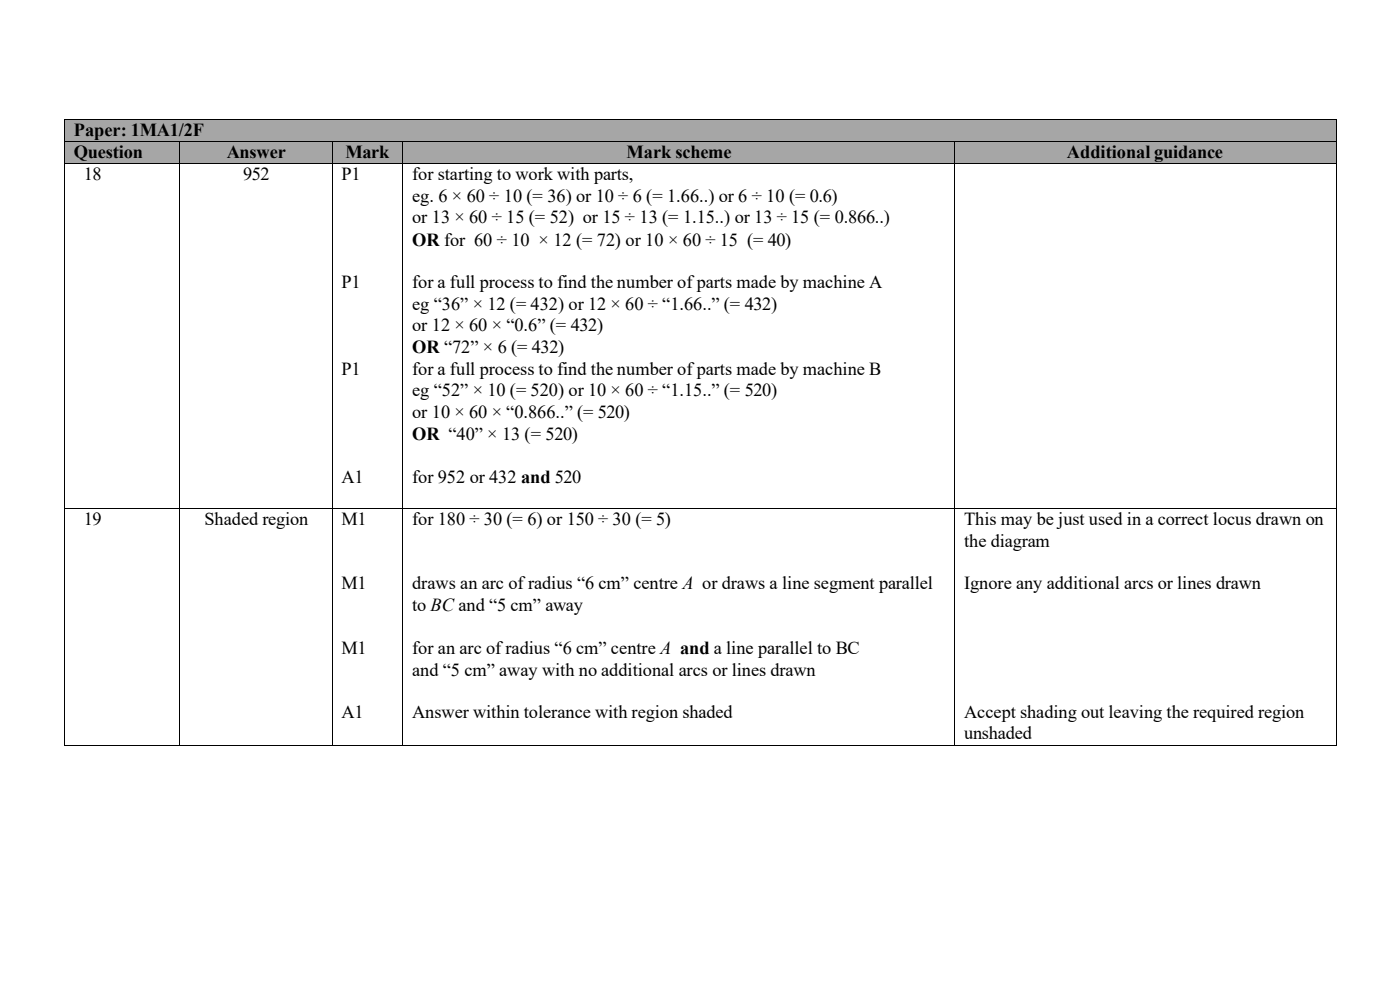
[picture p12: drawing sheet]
<svg xmlns="http://www.w3.org/2000/svg" width="297mm" height="210mm" viewBox="0 0 297 210" stroke-linecap="round" stroke-linejoin="round" font-family="sans-serif">
<defs><g id="words">
<g font-size="3.9">
<text x="15.7" y="28.8">Paper: 1MA1/2F</text>
<text x="15.7" y="33.4">Question</text>
<text x="48.1" y="33.4">Answer</text>
<text x="73.3" y="33.4">Mark</text>
<text x="132.9" y="33.4">Mark scheme</text>
<text x="226.4" y="33.4">Additional guidance</text>
<text x="17.8" y="38.1">18</text>
<text x="51.6" y="38.1">952</text>
<text x="72.5" y="38.1">P1</text>
<text x="87.4" y="38.1">for starting to work with parts,</text>
<text x="87.4" y="42.8">eg. 6 × 60 ÷ 10 (= 36) or 10 ÷ 6 (= 1.66..) or 6 ÷ 10 (= 0.6)</text>
<text x="87.4" y="47.4">or 13 × 60 ÷ 15 (= 52) or 15 ÷ 13 (= 1.15..) or 13 ÷ 15 (= 0.866..)</text>
<text x="87.4" y="52.2">OR for 60 ÷ 10 × 12 (= 72) or 10 × 60 ÷ 15 (= 40)</text>
<text x="72.5" y="61.1">P1</text>
<text x="87.4" y="61.1">for a full process to find the number ofparts made by machine A</text>
<text x="87.4" y="65.7">eg “36” × 12 (= 432) or 12 × 60 ÷ “1.66..” (= 432)</text>
<text x="87.4" y="70.2">or 12 × 60 × “0.6” (= 432)</text>
<text x="87.4" y="74.9">OR “72” × 6 (= 432)</text>
<text x="72.5" y="79.4">P1</text>
<text x="87.4" y="79.4">for a full process to find the number ofparts made by machine B</text>
<text x="87.4" y="84">eg “52” × 10 (= 520) or 10 × 60 ÷ “1.15..” (= 520)</text>
<text x="87.4" y="88.6">or 10 × 60 × “0.866..” (= 520)</text>
<text x="87.4" y="93.4">OR “40” × 13 (= 520)</text>
<text x="72.5" y="102.4">A1</text>
<text x="87.4" y="102.4">for 952 or 432 and 520</text>
<text x="17.8" y="111.3">19</text>
<text x="43.4" y="111.3">Shaded region</text>
<text x="72.5" y="111.4">M1</text>
<text x="87.4" y="111.4">for 180 ÷ 30 (= 6) or 150 ÷ 30 (= 5)</text>
<text x="204.5" y="111.3">This may be just used in a correct locus drawn on</text>
<text x="204.5" y="116">the diagram</text>
<text x="72.5" y="124.8">M1</text>
<text x="87.4" y="124.8">draws an arc ofradius “6 cm” centre A or draws a line segment parallel</text>
<text x="204.5" y="124.8">Ignore any additional arcs or lines drawn</text>
<text x="87.4" y="129.6">to BC and “5 cm” away</text>
<text x="72.5" y="138.5">M1</text>
<text x="87.4" y="138.5">for an arc ofradius “6 cm” centre A and a line parallel to BC</text>
<text x="87.4" y="143.3">and “5 cm” away with no additional arcs or lines drawn</text>
<text x="72.5" y="152.2">A1</text>
<text x="87.4" y="152.2">Answer within tolerance with region shaded</text>
<text x="204.5" y="152.2">Accept shading out leaving the required region</text>
<text x="204.5" y="156.8">unshaded</text>
</g>
</g></defs>
<g fill="#a6a6a6">
<path d="M13.8 25.5h269.7v4.4h-269.7z" fill-rule="evenodd"/>
<path d="M13.8 25.5h269.7v4.1h-269.7z" fill-rule="evenodd"/>
</g>
<g fill="#000">
<path d="M13.6 25.3h.2v.2h-.2z" fill-rule="evenodd"/>
<path d="M13.6 25.3h.2v.2h-.2z" fill-rule="evenodd"/>
<path d="M283.5 25.3h.1v.2h-.1z" fill-rule="evenodd"/>
<path d="M283.5 25.3h.1v.2h-.1z" fill-rule="evenodd"/>
</g>
<path d="M13.7 25.5v4.4M13.8 25.4h269.7M283.5 25.5v4.4" fill="none" stroke="#000" stroke-width=".21"/>
<g fill="#a6a6a6">
<path d="M13.8 30.1h24.2v4.5h-24.2z" fill-rule="evenodd"/>
<path d="M13.8 30.1h24.2v4.1h-24.2z" fill-rule="evenodd"/>
<path d="M38.1 30.1h32.3v4.5h-32.3z" fill-rule="evenodd"/>
<path d="M38.1 30.1h32.3v4.1h-32.3z" fill-rule="evenodd"/>
<path d="M70.6 30.1h14.8v4.5h-14.8z" fill-rule="evenodd"/>
<path d="M70.6 30.1h14.8v4.1h-14.8z" fill-rule="evenodd"/>
<path d="M85.5 30.1h117v4.5h-117z" fill-rule="evenodd"/>
<path d="M85.5 30.1h117v4.1h-117z" fill-rule="evenodd"/>
<path d="M202.6 30.1h80.9v4.5h-80.9z" fill-rule="evenodd"/>
<path d="M202.6 30.1h80.9v4.1h-80.9z" fill-rule="evenodd"/>
</g>
<g fill="#000">
<path d="M13.6 29.9h.2v.2h-.2z" fill-rule="evenodd"/>
<path d="M13.6 34.6h.2v.1h-.2z" fill-rule="evenodd"/>
<path d="M13.6 39.4h.2v.1h-.2z" fill-rule="evenodd"/>
<path d="M38 29.9h.1v.2h-.1z" fill-rule="evenodd"/>
<path d="M38 34.6h.1v.1h-.1z" fill-rule="evenodd"/>
<path d="M38 39.4h.1v.1h-.1z" fill-rule="evenodd"/>
<path d="M70.4 29.9h.2v.2h-.2z" fill-rule="evenodd"/>
<path d="M70.4 34.6h.2v.1h-.2z" fill-rule="evenodd"/>
<path d="M70.4 39.4h.2v.1h-.2z" fill-rule="evenodd"/>
<path d="M85.4 29.9h.1v.2h-.1z" fill-rule="evenodd"/>
<path d="M85.4 34.6h.1v.1h-.1z" fill-rule="evenodd"/>
<path d="M85.4 39.4h.1v.1h-.1z" fill-rule="evenodd"/>
<path d="M202.5 29.9h.1v.2h-.1z" fill-rule="evenodd"/>
<path d="M202.5 34.6h.1v.1h-.1z" fill-rule="evenodd"/>
<path d="M202.5 39.4h.1v.1h-.1z" fill-rule="evenodd"/>
<path d="M283.5 29.9h.1v.2h-.1z" fill-rule="evenodd"/>
<path d="M283.5 34.6h.1v.1h-.1z" fill-rule="evenodd"/>
<path d="M283.5 39.4h.1v.1h-.1z" fill-rule="evenodd"/>
<path d="M13.6 43.9h.2v.2h-.2z" fill-rule="evenodd"/>
<path d="M13.6 48.5h.2v.2h-.2z" fill-rule="evenodd"/>
<path d="M13.6 55.4h.2v.1h-.2z" fill-rule="evenodd"/>
<path d="M38 43.9h.1v.2h-.1z" fill-rule="evenodd"/>
<path d="M38 48.5h.1v.2h-.1z" fill-rule="evenodd"/>
<path d="M38 55.4h.1v.1h-.1z" fill-rule="evenodd"/>
<path d="M70.4 43.9h.2v.2h-.2z" fill-rule="evenodd"/>
<path d="M70.4 48.5h.2v.2h-.2z" fill-rule="evenodd"/>
<path d="M70.4 55.4h.2v.1h-.2z" fill-rule="evenodd"/>
<path d="M85.4 43.9h.1v.2h-.1z" fill-rule="evenodd"/>
<path d="M85.4 48.5h.1v.2h-.1z" fill-rule="evenodd"/>
<path d="M85.4 55.4h.1v.1h-.1z" fill-rule="evenodd"/>
<path d="M202.5 43.9h.1v.2h-.1z" fill-rule="evenodd"/>
<path d="M202.5 48.5h.1v.2h-.1z" fill-rule="evenodd"/>
<path d="M202.5 55.4h.1v.1h-.1z" fill-rule="evenodd"/>
<path d="M283.5 43.9h.1v.2h-.1z" fill-rule="evenodd"/>
<path d="M283.5 48.5h.1v.2h-.1z" fill-rule="evenodd"/>
<path d="M283.5 55.4h.1v.1h-.1z" fill-rule="evenodd"/>
<path d="M13.6 62.2h.2v.2h-.2z" fill-rule="evenodd"/>
<path d="M13.6 66.8h.2v.2h-.2z" fill-rule="evenodd"/>
<path d="M13.6 71.4h.2v.2h-.2z" fill-rule="evenodd"/>
<path d="M13.6 76h.2v.2h-.2z" fill-rule="evenodd"/>
<path d="M38 62.2h.1v.2h-.1z" fill-rule="evenodd"/>
<path d="M38 66.8h.1v.2h-.1z" fill-rule="evenodd"/>
<path d="M38 71.4h.1v.2h-.1z" fill-rule="evenodd"/>
<path d="M38 76h.1v.2h-.1z" fill-rule="evenodd"/>
<path d="M70.4 62.2h.2v.2h-.2z" fill-rule="evenodd"/>
<path d="M70.4 66.8h.2v.2h-.2z" fill-rule="evenodd"/>
<path d="M70.4 71.4h.2v.2h-.2z" fill-rule="evenodd"/>
<path d="M70.4 76h.2v.2h-.2z" fill-rule="evenodd"/>
<path d="M85.4 62.2h.1v.2h-.1z" fill-rule="evenodd"/>
<path d="M85.4 66.8h.1v.2h-.1z" fill-rule="evenodd"/>
<path d="M85.4 71.4h.1v.2h-.1z" fill-rule="evenodd"/>
<path d="M85.4 76h.1v.2h-.1z" fill-rule="evenodd"/>
<path d="M202.5 62.2h.1v.2h-.1z" fill-rule="evenodd"/>
<path d="M202.5 66.8h.1v.2h-.1z" fill-rule="evenodd"/>
<path d="M202.5 71.4h.1v.2h-.1z" fill-rule="evenodd"/>
<path d="M202.5 76h.1v.2h-.1z" fill-rule="evenodd"/>
<path d="M283.5 62.2h.1v.2h-.1z" fill-rule="evenodd"/>
<path d="M283.5 66.8h.1v.2h-.1z" fill-rule="evenodd"/>
<path d="M283.5 71.4h.1v.2h-.1z" fill-rule="evenodd"/>
<path d="M283.5 76h.1v.2h-.1z" fill-rule="evenodd"/>
<path d="M13.6 80.6h.2v.1h-.2z" fill-rule="evenodd"/>
<path d="M13.6 85.1h.2v.2h-.2z" fill-rule="evenodd"/>
<path d="M13.6 89.7h.2v.2h-.2z" fill-rule="evenodd"/>
<path d="M13.6 96.5h.2v.2h-.2z" fill-rule="evenodd"/>
<path d="M38 80.6h.1v.1h-.1z" fill-rule="evenodd"/>
<path d="M38 85.1h.1v.2h-.1z" fill-rule="evenodd"/>
<path d="M38 89.7h.1v.2h-.1z" fill-rule="evenodd"/>
<path d="M38 96.5h.1v.2h-.1z" fill-rule="evenodd"/>
<path d="M70.4 80.6h.2v.1h-.2z" fill-rule="evenodd"/>
<path d="M70.4 85.1h.2v.2h-.2z" fill-rule="evenodd"/>
<path d="M70.4 89.7h.2v.2h-.2z" fill-rule="evenodd"/>
<path d="M70.4 96.5h.2v.2h-.2z" fill-rule="evenodd"/>
<path d="M85.4 80.6h.1v.1h-.1z" fill-rule="evenodd"/>
<path d="M85.4 85.1h.1v.2h-.1z" fill-rule="evenodd"/>
<path d="M85.4 89.7h.1v.2h-.1z" fill-rule="evenodd"/>
<path d="M85.4 96.5h.1v.2h-.1z" fill-rule="evenodd"/>
<path d="M202.5 80.6h.1v.1h-.1z" fill-rule="evenodd"/>
<path d="M202.5 85.1h.1v.2h-.1z" fill-rule="evenodd"/>
<path d="M202.5 89.7h.1v.2h-.1z" fill-rule="evenodd"/>
<path d="M202.5 96.5h.1v.2h-.1z" fill-rule="evenodd"/>
<path d="M283.5 80.6h.1v.1h-.1z" fill-rule="evenodd"/>
<path d="M283.5 85.1h.1v.2h-.1z" fill-rule="evenodd"/>
<path d="M283.5 89.7h.1v.2h-.1z" fill-rule="evenodd"/>
<path d="M283.5 96.5h.1v.2h-.1z" fill-rule="evenodd"/>
<path d="M13.6 107.8h.2v.1h-.2z" fill-rule="evenodd"/>
<path d="M38 107.8h.1v.1h-.1z" fill-rule="evenodd"/>
<path d="M70.4 107.8h.2v.1h-.2z" fill-rule="evenodd"/>
<path d="M85.4 107.8h.1v.1h-.1z" fill-rule="evenodd"/>
<path d="M202.5 107.8h.1v.1h-.1z" fill-rule="evenodd"/>
<path d="M283.5 107.8h.1v.1h-.1z" fill-rule="evenodd"/>
<path d="M13.6 158h.2v.2h-.2z" fill-rule="evenodd"/>
<path d="M13.6 158h.2v.2h-.2z" fill-rule="evenodd"/>
<path d="M38 158h.1v.2h-.1z" fill-rule="evenodd"/>
<path d="M70.4 158h.2v.2h-.2z" fill-rule="evenodd"/>
<path d="M85.4 158h.1v.2h-.1z" fill-rule="evenodd"/>
<path d="M202.5 158h.1v.2h-.1z" fill-rule="evenodd"/>
<path d="M283.5 158h.1v.2h-.1z" fill-rule="evenodd"/>
<path d="M283.5 158h.1v.2h-.1z" fill-rule="evenodd"/>
</g>
<g fill="none" stroke="#000" stroke-width=".21">
<path d="M13.7 30.1v4.5M13.7 34.7v4.7M13.7 39.5v4.4M13.8 30h24.2M13.8 34.6h24.2M38.1 30.1v4.5M38.1 34.7v4.7M38.1 39.5v4.4M38.1 30h32.3M38.1 34.6h32.3M70.5 30.1v4.5M70.5 34.7v4.7"/>
<path d="M70.5 39.5v4.4M70.6 30h14.8M70.6 34.6h14.8M85.4 30.1v4.5M85.4 34.7v4.7M85.4 39.5v4.4M85.5 30h117M85.5 34.6h117M202.6 30.1v4.5M202.6 34.7v4.7M202.6 39.5v4.4M202.6 30h80.9"/>
<path d="M202.6 34.6h80.9M283.5 30.1v4.5M283.5 34.7v4.7M283.5 39.5v4.4M13.7 44.1v4.4M13.7 48.7v6.7M13.7 55.6v6.6M38.1 44.1v4.4M38.1 48.7v6.7M38.1 55.6v6.6M70.5 44.1v4.4M70.5 48.7v6.7"/>
<path d="M70.5 55.6v6.6M85.4 44.1v4.4M85.4 48.7v6.7M85.4 55.6v6.6M202.6 44.1v4.4M202.6 48.7v6.7M202.6 55.6v6.6M283.5 44.1v4.4M283.5 48.7v6.7M283.5 55.6v6.6M13.7 62.4v4.4M13.7 67v4.4"/>
<path d="M13.7 71.6v4.4M13.7 76.2v4.4M38.1 62.4v4.4M38.1 67v4.4M38.1 71.6v4.4M38.1 76.2v4.4M70.5 62.4v4.4M70.5 67v4.4M70.5 71.6v4.4M70.5 76.2v4.4M85.4 62.4v4.4M85.4 67v4.4"/>
<path d="M85.4 71.6v4.4M85.4 76.2v4.4M202.6 62.4v4.4M202.6 67v4.4M202.6 71.6v4.4M202.6 76.2v4.4M283.5 62.4v4.4M283.5 67v4.4M283.5 71.6v4.4M283.5 76.2v4.4M13.7 80.7v4.4M13.7 85.3v4.4"/>
<path d="M13.7 89.9v6.6M13.7 96.7v11.1M38.1 80.7v4.4M38.1 85.3v4.4M38.1 89.9v6.6M38.1 96.7v11.1M70.5 80.7v4.4M70.5 85.3v4.4M70.5 89.9v6.6M70.5 96.7v11.1M85.4 80.7v4.4M85.4 85.3v4.4"/>
<path d="M85.4 89.9v6.6M85.4 96.7v11.1M202.6 80.7v4.4M202.6 85.3v4.4M202.6 89.9v6.6M202.6 96.7v11.1M283.5 80.7v4.4M283.5 85.3v4.4M283.5 89.9v6.6M283.5 96.7v11.1M13.7 107.9v50.1M13.8 107.8h24.2"/>
<path d="M38.1 107.9v50.1M38.1 107.8h32.3M70.5 107.9v50.1M70.6 107.8h14.8M85.4 107.9v50.1M85.5 107.8h117M202.6 107.9v50.1M202.6 107.8h80.9M283.5 107.9v50.1M13.8 158.1h24.2M38.1 158.1h32.3M70.6 158.1h14.8"/>
<path d="M85.5 158.1h117M202.6 158.1h80.9"/>
</g>
<use href="#words"/>
</svg>
